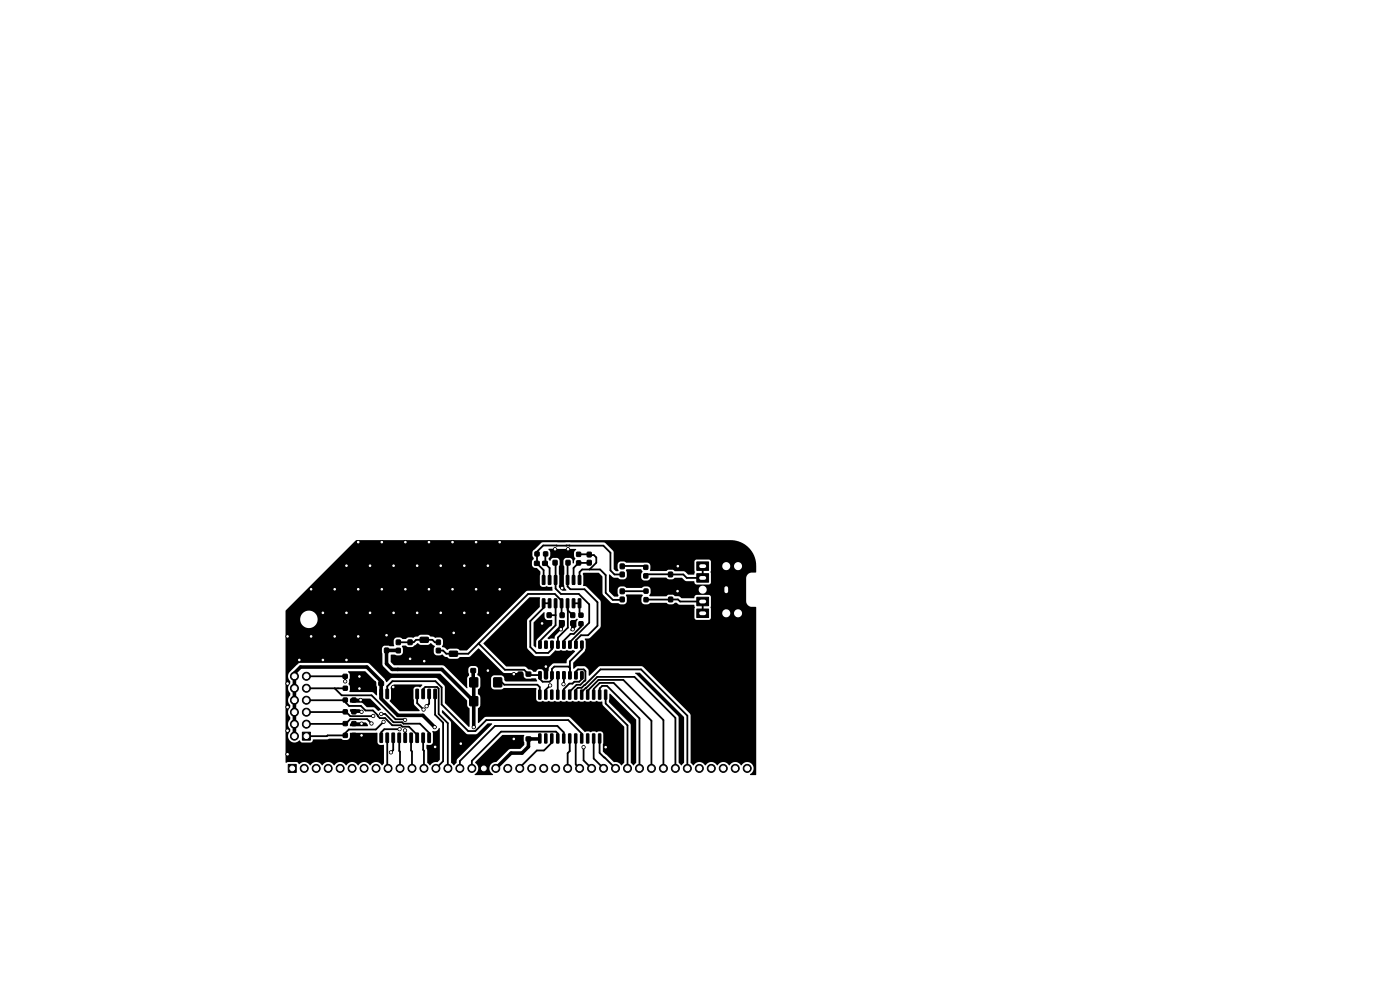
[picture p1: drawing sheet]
<svg xmlns="http://www.w3.org/2000/svg" width="297mm" height="210mm" viewBox="0 0 297 210" stroke-linecap="round" stroke-linejoin="round" font-family="sans-serif">
<g fill="#000" stroke="#000" stroke-width=".21">
<path d="M113.5 117.1h.8v.8h-.8zM113.4 119.1h1v.8h-1zM115.1 119.1h1v.8h-1zM115.3 117.1h.9v.8h-.9zM117.3 118.9h.9v.9h-.9zM117.3 117.2h.9v.9h-.9zM120.1 118.9h.8v.9h-.8zM120.1 117.2h.8v.9h-.8zM122.3 119h.9v.8h-.9zM122.3 117.2h.9v.8h-.9zM124.6 117.2h.8v.9h-.8zM124.6 118.9h.8v.9h-.8z"/>
<path d="M136.6 119.9h.8v.9h-.8zM147.8 119.2h2.5v1.8h-2.5zM81.6 137.5h.8v.9h-.8zM81.6 135.8h.8v.9h-.8zM84.1 135.8h.8v.9h-.8zM84.1 137.5h.8v1h-.8zM86.6 135.8h.8v.9h-.8zM86.6 137.5h.8v.9h-.8zM89.2 135.2h1.5l.2 .2v.7l-.3 .2h-1.3l-.2-.2zM89.2 138.2l1.5-.1 .2 .3v.7l-.3 .2-1.3-.1-.2-.2zM92.6 137.5h.8v1h-.8zM92.6 135.8h.8v.9h-.8z"/>
<path d="M95.4 138.2l1.5-.1 .2 .3v.7l-.3 .2-1.3-.1-.2-.2zM95.4 135.2h1.5l.2 .2v.7l-.3 .2h-1.3l-.2-.2zM114.3 136h.5v1.5h-.5zM115.1 127l.5 .1-.1 1.8h-.5zM115.1 122.1h.5l-.1 1.9-.5-.1zM115.6 136h.5l-.1 1.5h-.5zM116.3 127l.6 .1-.1 1.8h-.5zM116.3 122.1h.6l-.1 1.9-.5-.1zM116.1 130h.8v1h-.8zM116.1 131.8h.8v.9h-.8zM116.8 136h.6l-.1 1.5h-.5zM117.6 127l.6 .1-.1 1.8h-.5z"/>
<path d="M117.6 122.1h.6l-.1 1.9-.5-.1zM118.1 136h.6l-.1 1.5h-.5zM118.9 127l.5 .1-.1 1.8h-.5zM118.9 122.1h.5l-.1 1.9-.5-.1zM119.4 136h.5l-.1 1.5h-.5zM118.8 130h.9v1h-.9zM118.8 131.8h.9v.9h-.9zM120.2 127l.5 .1-.1 1.8h-.5zM120.2 122.1h.5l-.1 1.9-.5-.1zM120.6 136h.6l-.1 1.5h-.5zM121.4 127l.6 .1-.1 1.8h-.5zM121.4 122.1h.6l-.1 1.9-.5-.1z"/>
<path d="M121.1 130h.8v1h-.8zM121.1 131.8h.8v.9h-.8zM121.9 136h.6l-.1 1.5h-.5zM122.7 127l.5 .1v1.8h-.5zM122.7 122.1h.5v1.9l-.5-.1zM122.8 131.9h.9v.8h-.9zM122.8 130.1h.9v.8h-.9zM123.2 136h.5v1.5h-.5zM131.6 126.7h.8v.9h-.8zM131.6 125h.8v.9h-.8zM131.6 121.4h.8v.9h-.8zM131.6 119.7h.8v.9h-.8z"/>
<path d="M136.6 121.7h.8v.9h-.8zM136.6 125h.9v.8h-.9zM136.6 126.8h.9v.8h-.9zM141.8 121.4h.9v.9h-.9zM141.8 119.7h.9v.9h-.9zM141.9 126.7h.8v.9h-.8zM141.9 125h.8v.9h-.8zM147.8 129.2h2.5v1.8h-2.5zM147.8 126.7h2.5v1.8h-2.5zM147.8 121.7h2.5v1.8h-2.5zM153.2 123.8h1.8v2.5h-1.8zM64.2 155.3h1.6v1.7h-1.6z"/>
<path d="M72.8 143.1h.8v.8h-.8zM72.8 155.6h.9v.8h-.9zM72.8 153.1h.9v.8h-.9zM72.8 148.1h.9v.8h-.9zM72.8 145.6h.9v.8h-.9zM72.8 150.6h.9v.8h-.9zM74.6 143.1h.9v.8h-.9zM74.7 155.6h.8v.8h-.8zM74.7 153.1h.8v.8h-.8zM74.7 148.1h.8v.8h-.8zM74.7 145.6h.8v.8h-.8zM74.7 150.6h.8v.8h-.8z"/>
<path d="M78.7 144.6h.9v.8h-.9zM80.6 155.5l.6 .1-.1 1.9-.5-.1zM80.6 146.2l.6 .1-.1 1.9-.5-.1zM80.4 144.6h.9v.8h-.9zM81.9 155.5l.5 .1v1.9l-.5-.1zM81.9 146.2l.5 .1v1.9l-.5-.1zM83.2 155.5l.5 .1-.1 1.9-.5-.1zM83.2 146.2l.5 .1-.1 1.9-.5-.1zM84.4 155.5l.6 .1-.1 1.9-.5-.1zM84.4 146.2l.6 .1-.1 1.9-.5-.1zM85.7 155.5l.5 .1v1.9l-.5-.1zM85.7 146.2l.5 .1v1.9l-.5-.1z"/>
<path d="M87 155.5l.5 .1-.1 1.9-.5-.1zM87 146.2l.5 .1-.1 1.9-.5-.1zM88.2 155.5l.6 .1-.1 1.9-.5-.1zM88.2 146.2l.6 .1-.1 1.9-.5-.1zM89.5 155.5l.6 .1-.1 1.9-.5-.1zM89.5 146.2l.6 .1-.1 1.9-.5-.1zM90.8 155.5l.5 .1-.1 1.9-.4-.1zM90.8 146.2l.5 .1-.1 1.9-.4-.1zM92.1 155.5l.5 .1-.1 1.9-.5-.1zM92.1 146.2l.5 .1-.1 1.9-.5-.1zM99.7 147.8h1.6v1.9h-1.6zM99.7 143.8h1.6v1.9h-1.6z"/>
<path d="M99.9 141.8h1v.9h-1zM101.6 141.8h1v.9h-1zM104.8 147.8h1.6v1.9h-1.6zM104.8 143.8h1.6v1.9h-1.6zM109.9 156.3h1v.9h-1zM109.9 142.6h1v.8h-1zM111.6 156.3h1v.9h-1zM111.6 142.6h1v.8h-1zM114.3 155.7h.5l-.1 1.9h-.4zM114.3 146.4h.5l-.1 1.9h-.4zM114.3 142.5h.5v1.5h-.5zM115.6 155.7h.4v1.9h-.5z"/>
<path d="M115.6 146.4h.4v1.9h-.5zM115.6 142.5h.5l-.1 1.5h-.5zM116.8 155.7h.5l-.1 1.9h-.4zM116.8 146.4h.5l-.1 1.9h-.4zM116.8 142.5h.6l-.1 1.5h-.5zM118.1 155.7h.5l-.1 1.9h-.4zM118.1 146.4h.5l-.1 1.9h-.4zM118.1 142.5h.6l-.1 1.5h-.5zM119.4 155.7h.5l-.1 1.9h-.5zM119.4 146.4h.5l-.1 1.9h-.5zM119.4 142.5h.5l-.1 1.5h-.5zM120.6 155.7h.5v1.9h-.5z"/>
<path d="M120.6 146.4h.5v1.9h-.5zM120.6 142.5h.6l-.1 1.5h-.5zM121.9 155.7h.5l-.1 1.9h-.4zM121.9 146.4h.5l-.1 1.9h-.4zM121.9 142.5h.6l-.1 1.5h-.5zM123.2 155.7h.5l-.1 1.9h-.5zM123.2 146.4h.5l-.1 1.9h-.5zM123.2 142.5h.5v1.5h-.5zM124.4 155.7h.5v1.9h-.5zM124.4 146.4h.5v1.9h-.5zM125.7 155.7h.5l-.1 1.9h-.4zM125.7 146.4h.5l-.1 1.9h-.4z"/>
<path d="M127 155.7h.5l-.1 1.9h-.4zM127 146.4h.5l-.1 1.9h-.4zM128.3 155.7h.4v1.9h-.5zM128.3 146.4h.4v1.9h-.5zM61.1 162.2h1.7v1.7h-1.7z"/>
<circle cx="76" cy="115" r=".34"/>
<circle cx="81" cy="115" r=".34"/>
<circle cx="86" cy="115" r=".34"/>
<circle cx="91" cy="115" r=".34"/>
<circle cx="96" cy="115" r=".34"/>
<circle cx="101" cy="115" r=".34"/>
<circle cx="106" cy="115" r=".34"/>
<circle cx="117.8" cy="116.5" r=".34"/>
<circle cx="120.5" cy="116.5" r=".34"/>
<circle cx="61" cy="135" r=".34"/>
<circle cx="63.5" cy="140" r=".34"/>
<circle cx="66" cy="125" r=".34"/>
<circle cx="66" cy="135" r=".34"/>
<circle cx="68.5" cy="130" r=".34"/>
<circle cx="68.5" cy="140" r=".34"/>
<circle cx="71" cy="135" r=".34"/>
<circle cx="71" cy="125" r=".34"/>
<circle cx="73.5" cy="130" r=".34"/>
<circle cx="73.5" cy="140" r=".34"/>
<circle cx="73.5" cy="120" r=".34"/>
<circle cx="76" cy="135" r=".34"/>
<circle cx="76" cy="125" r=".34"/>
<circle cx="78.5" cy="120" r=".34"/>
<circle cx="78.5" cy="130" r=".34"/>
<circle cx="81" cy="125" r=".34"/>
<circle cx="82" cy="134.8" r=".34"/>
<circle cx="83.5" cy="120" r=".34"/>
<circle cx="83.5" cy="130" r=".34"/>
<circle cx="86" cy="125" r=".34"/>
<circle cx="87" cy="139.8" r=".34"/>
<circle cx="88.5" cy="130" r=".34"/>
<circle cx="88.5" cy="120" r=".34"/>
<circle cx="91" cy="125" r=".34"/>
<circle cx="93.5" cy="130" r=".34"/>
<circle cx="93.5" cy="120" r=".34"/>
<circle cx="96" cy="125" r=".34"/>
<circle cx="96.2" cy="134.2" r=".34"/>
<circle cx="98.5" cy="120" r=".34"/>
<circle cx="98.5" cy="130" r=".34"/>
<circle cx="101" cy="125" r=".34"/>
<circle cx="103.5" cy="130" r=".34"/>
<circle cx="103.5" cy="120" r=".34"/>
<circle cx="106" cy="125" r=".34"/>
<circle cx="115" cy="132.2" r=".34"/>
<circle cx="119" cy="133.5" r=".34"/>
<circle cx="119.2" cy="124.8" r=".34"/>
<circle cx="121.5" cy="133.5" r=".34"/>
<circle cx="143.7" cy="125.4" r=".34"/>
<circle cx="143.8" cy="120.1" r=".34"/>
<circle cx="61" cy="155" r=".34"/>
<circle cx="61" cy="150" r=".34"/>
<circle cx="61" cy="160" r=".34"/>
<circle cx="61" cy="145" r=".34"/>
<circle cx="62.5" cy="146" r=".85"/>
<circle cx="62.5" cy="156.2" r=".85"/>
<circle cx="62.5" cy="143.5" r=".85"/>
<circle cx="62.5" cy="153.6" r=".85"/>
<circle cx="62.5" cy="151.1" r=".85"/>
<circle cx="62.5" cy="148.5" r=".85"/>
<circle cx="65" cy="153.6" r=".85"/>
<circle cx="65" cy="151.1" r=".85"/>
<circle cx="65" cy="148.5" r=".85"/>
<circle cx="65" cy="143.5" r=".85"/>
<circle cx="65" cy="146" r=".85"/>
<circle cx="73.2" cy="144.5" r=".34"/>
<circle cx="76.3" cy="143.5" r=".34"/>
<circle cx="76.3" cy="146.1" r=".34"/>
<circle cx="76.5" cy="148.5" r=".34"/>
<circle cx="76.7" cy="151" r=".34"/>
<circle cx="76.7" cy="156" r=".34"/>
<circle cx="76.7" cy="153.5" r=".34"/>
<circle cx="78.8" cy="153.5" r=".34"/>
<circle cx="79.2" cy="151.9" r=".34"/>
<circle cx="80.9" cy="151.5" r=".34"/>
<circle cx="81.4" cy="153.1" r=".34"/>
<circle cx="82.9" cy="159.6" r=".34"/>
<circle cx="83.4" cy="145.7" r=".34"/>
<circle cx="84.8" cy="154.7" r=".34"/>
<circle cx="85.9" cy="154.9" r=".34"/>
<circle cx="85.9" cy="152.7" r=".34"/>
<circle cx="89.9" cy="150.5" r=".34"/>
<circle cx="90" cy="140.2" r=".34"/>
<circle cx="90.5" cy="149.8" r=".34"/>
<circle cx="92.2" cy="154.2" r=".34"/>
<circle cx="92.3" cy="158.4" r=".34"/>
<circle cx="97.8" cy="157.8" r=".34"/>
<circle cx="100.5" cy="154.2" r=".34"/>
<circle cx="103.5" cy="142.2" r=".34"/>
<circle cx="109" cy="143" r=".34"/>
<circle cx="109" cy="156.8" r=".34"/>
<circle cx="115.8" cy="141.4" r=".34"/>
<circle cx="116.7" cy="145.4" r=".34"/>
<circle cx="119.5" cy="145.1" r=".34"/>
<circle cx="123.8" cy="158.5" r=".34"/>
<circle cx="128.5" cy="158.5" r=".34"/>
<circle cx="64.5" cy="163" r=".85"/>
<circle cx="67.1" cy="163" r=".85"/>
<circle cx="69.6" cy="163" r=".85"/>
<circle cx="72.2" cy="163" r=".85"/>
<circle cx="74.7" cy="163" r=".85"/>
<circle cx="77.2" cy="163" r=".85"/>
<circle cx="79.8" cy="163" r=".85"/>
<circle cx="82.3" cy="163" r=".85"/>
<circle cx="84.9" cy="163" r=".85"/>
<circle cx="87.4" cy="163" r=".85"/>
<circle cx="89.9" cy="163" r=".85"/>
<circle cx="92.5" cy="163" r=".85"/>
<circle cx="95" cy="163" r=".85"/>
<circle cx="97.6" cy="163" r=".85"/>
<circle cx="100.1" cy="163" r=".85"/>
<circle cx="102.6" cy="163" r=".85"/>
<circle cx="105.2" cy="163" r=".85"/>
<circle cx="107.7" cy="163" r=".85"/>
<circle cx="110.3" cy="163" r=".85"/>
<circle cx="112.8" cy="163" r=".85"/>
<circle cx="115.3" cy="163" r=".85"/>
<circle cx="117.9" cy="163" r=".85"/>
<circle cx="120.4" cy="163" r=".85"/>
<circle cx="123" cy="163" r=".85"/>
<circle cx="125.5" cy="163" r=".85"/>
<circle cx="128" cy="163" r=".85"/>
<circle cx="130.6" cy="163" r=".85"/>
<circle cx="133.1" cy="163" r=".85"/>
<circle cx="135.7" cy="163" r=".85"/>
<circle cx="138.2" cy="163" r=".85"/>
<circle cx="140.7" cy="163" r=".85"/>
<circle cx="143.3" cy="163" r=".85"/>
<circle cx="145.8" cy="163" r=".85"/>
<circle cx="148.4" cy="163" r=".85"/>
<circle cx="150.9" cy="163" r=".85"/>
<circle cx="153.4" cy="163" r=".85"/>
<circle cx="156" cy="163" r=".85"/>
<circle cx="158.5" cy="163" r=".85"/>
</g>
<path d="M82 137.9v2.9l1.2 1.2h10.5l6.8 6.8M82 138h2.5M84.5 138h.1M80.9 147.2h.1M92.2 154.3l-2.5-2.6h-5.3l-3.5-3.5v-3.7l-3.1-3h-14l-1.3 1.3v13.4M100.4 142.3l.1 12M114.4 156.8h-2.3v1.6l-1.3 1.4h-2.4l-3.2 3.2" fill="none" stroke="#000" stroke-width=".76"/>
<g fill="none" stroke="#000" stroke-width=".38">
<path d="M115.8 117.5l-.2 2 1 1v2.5M117.8 116.5v1.1M117.8 119.4l.1 .1v5.4l1.1 1.1h3.8l2.2 2.2v3.9l-4.1 4.1v.6M118.1 115.7v.1M120.2 115.7l-.1 .1M120.5 116.5v1.1M120.5 119.4l-.1 5 .6 .6h3l2.7 2.8v5l-2 2h-1.4l-1.1 1v1M120.8 115.7l.1 .1M122.8 117.6h2.1l.2 .2h.9l.5 .5v1.1l-1.4 1.4M125 119.4h-2.2l-1.1 1.1v2.5M82 134.8v1.5M84.4 137.8l-.1 .1"/>
<path d="M84.5 136.3h3.2l.6-.6h3.4l.6 .6h.7M87 138v1.8M90 138.7v1.6M96.2 134.3v1.4M101.5 136.5l5.6 5.6h4.1l1.1 1.1h2.2l.1 .9 .5 .5h1.5l.5-.5v-2.2l.5-.5h3l.3 .3M115.3 128v.9l-2.8 2.9v5.5l1.2 1.2h2.6l.8-.8v-.9M115.4 128h1.1M116.5 132.2l-1.5 .1M116.5 130.5h1.4M117.9 128v4.6l-3.3 3.4v.8M119.1 123l.2 1.8M119.3 132.2v1l-.3 .3"/>
<path d="M119.3 130.5l-.2-.1v-3l-1.4-1.4h-5.7l-12.7 12.7h-4.6l-.7-.7h-1M120.4 128v1.4l1.1 1.1M120.4 129l.1 4.1-2.1 2.1v1.6M121.5 132.2v1.3M121.7 128h1.2v2.2l.3 .3M122.9 123v-1.6l.6-.6h3.8l1.2 1.2v3.8l1.5 1.5 2-.1M123.2 132.3v.7l-1.5 1.5h-.7l-1.4 1.4v.6M123.4 136.8v1l-2.5 2.5v3M132 121.9h-1.6l-.9-.9v-3.7l-1.5-1.5-12.8-.1-1.3 1.3v2.5l1.4 1.4v2.1M132 120.1h4.7l.3 .2M132.3 125.4h4.5M137.3 127.2h4.7"/>
<path d="M142.5 126.9l-.2 .3h1.5l.5 .4h4.8v2.5M143.7 125.4h-1.4M143.8 120.1h-1.6M149.1 120.1v2.5h-3.4l-.7-.7-7.7-.1-.3 .4M65 143.5h7.9M65 148.5h8.4v.6l.6 .7h2.6l.9 .9h1.6l1.5 1.6h1.1l1.5 1.5h1.8l.3 .3h1.5l1.7 1.8M65 151.1l8.4-.1 .9 .9h4.9M65 146h8.2M71 146l1.5 1.5h6.3l5.1 5.1h1.9l.1 .1M72.8 148.5h.1M73.2 143.5v1M75 143.5h1.2"/>
<path d="M75 146.1h1.2M75.2 153.5h1.5M75.2 151h1.5M75.2 148.5h1.3M76.7 153.5h.1M76.7 156h-1.5M78.8 153.5l-.9-.9h-3.6l-.9 1h-8.4M80.9 151.5h.8l1.8 1.7h1.8l.3 .3h3.5l1.9 2v1M81.4 153.1l-1.7 1.7h-5.7l-.8 .7v.5l-8.2 .2M82.1 147.2v-1.6l1.1-1.1h9.2l1.3 1.3v3.6l5.6 5.7h1.5l2.4-2.3h17.3l2.9 2.8v1.1M82.1 156.5v6.3l.2 .2M83.4 145.7v1.5"/>
<path d="M83.4 156.5v2.6l-.5 .5M83.4 145.7h.1M84.7 149h.1M84.7 147.2v1.8M84.7 156.5l.2 6.5M84.8 154.7h-3.3l-.6 .6v1.2M85.9 154.9l.1 1.6M86 147.2v1.8M87.2 156.5v2.7l.2 .2v3.6M87.2 147.7v1.3h-3.8v-1.2M88.5 147.2v2l1.4 1.3M89.8 147.2v-1l.4-.5h2.5l.4 .4v5.4l1.9 1.9v9.6"/>
<path d="M89.8 156.5l.1 6.5M91 147.2v2.1l-.5 .5M92.3 147.2v4.4l1.7 1.7v8.2l-1.5 1.5M92.3 156.5v1.9M102.1 142.3h1.4M105.9 144.2l1.1 1.1h7l.5 .5v1.6M109 143h1.4M109 156.8h1.4M115.8 141.4v1.9M116.7 145.4l-.9 .9v1.1M117 156.7l.1 .8-1.7 1.7h-1.5l-3.6 3.6M118.3 156.7v-1.1l-.3-.4h-11.7l-6.2 6.2v1.6"/>
<path d="M118.4 143.3l-.1 4.1M119.6 156.7v-1.4l-1.4-1.3h-13.2l-7.4 7.4v1.6M119.6 143.3l-.1 1.8M120.9 156.7v2.6l-.5 .5v3.2M122.1 147.4v-1l.5-.5h.8l4-3.9h8.6l9.8 9.8v11.2M122.1 156.7v5.5l.9 .8M122.2 143.3v-.8l.4-.5h1.2l.4 .3v2l-1.1 1h-.8l-1.4 1.4v.7M123.4 147.4v-.6l3.3-3.2h7.9l8.7 8.7v10.7M123.4 143.3v.8l-.5 .5h-1.1l-.4 .4h-.6l-1.2 1.2v1.2M123.8 158.5v2.8l1.7 1.7M124.7 147.4v-.9l2.3-2.3h5.2l8.5 8.5v10.3M125.9 147.4v-1.3l1.3-1.2h3l8 8v10.1"/>
<path d="M125.9 156.7v4.2l2.1 2.1M127.2 156.7v3l3.4 3.3M127.2 147.4v-1.4l.6-.5h1l6.9 6.9v10.6M128.5 147.4v1.8l4.6 4.7v9.1M128.5 156.7v1.8M102.6 163h.6"/>
</g>
<g fill="#000">
<path d="M116.4 116.4l5.8 .1v.1l-.4 .6v1a.37 .37 0 0 1 .3 .3 .37 .37 0 0 1-.3 .3v.6l-.2 .1-.1-.1a.82 .82 0 0 0-.7-1.1l-.9 .1-.4 .5v.9l.2 .4-.1 3.7 .2 .8 .4 .5-.2 .1h-.7l-.7-.7 .1-2.5-.1-1.9 .1-1.2a.73 .73 0 0 0-.7-.7l-.8 .1-.4 .5h-.2l-.2-.5 .3-.5v-.7zM75.5 114.6h79.5a5.4 5.4 0 0 1 5.4 5.4v1.4l-.9 .1a1.21 1.21 0 0 0-1.2 1.2v5.1a1.21 1.21 0 0 0 1.2 .9h.8l.1 .2v35.4l-.1 .1h-1.1l-.1-.1a1.4 1.4 0 0 0 .4-2.2 1.4 1.4 0 0 0-2.3 .3 1.48 1.48 0 0 0-2.5 0 1.48 1.48 0 0 0-2.5 0 1.48 1.48 0 0 0-2.6 0 1.48 1.48 0 0 0-2.5 0l-.6-.6-.1-10.3-10-10-.3-.2h-8.8l-.3 .2-2 1.9-.1-.2-.1-1.2-.6-.6-1.6-.1-.9 .6-.1-.1v-1.2l2.5-2.6 .1-2-.2-.5 1.2-.2 2.1-2.1 .1-.4v-5.3l-3-3-.7-.3-.1-2.5 .1-.2h3.3l.8 .7v3.8l1.9 1.9h1.4l.6 .3 .9-.1 .4-.5v-.9l-.2-.4 .1-.2h3.4l.1 .2-.3 .5v.7a.73 .73 0 0 0 .7 .7h.6l.6-.3h3.4l.5 .3h.7l.6-.3h.3l.7 .4h3.1l.1 .5-.1 2.3 .4 .4h2.7l.4-.4v-1.1h2.4a.85 .85 0 0 0 .9 .9 .85 .85 0 0 0 .8-.9h.8v.2a.85 .85 0 0 0 1.3 .6 .85 .85 0 0 0 0-1.4 .85 .85 0 0 0-1.3 .6h-.8v-.2a.85 .85 0 0 0-.9-.6 .85 .85 0 0 0-.8 .8h-2.4v-3.4l-.2-.3-2.8-.1a.67 .67 0 0 0-.6 .7h-2.6l-.6-.4h-.8l-.6-.4h-.7l-.6 .4h-3.4l-.2-.2 .3-.5v-.8h10.2a.85 .85 0 0 0 1.2 .9 .85 .85 0 0 0 .3-1.4 .85 .85 0 0 0-1.4 .3l-.1 .2h-10.2a.73 .73 0 0 0-.7-.6h-.6l-.6 .3h-3.2l-.5-.3h-.8l-.4 .3-.2 .3v.9l.2 .5-.2 .2-.7-.1-1.1-1.1v-3.5h.2l.8 .6 .9 .1 .5 .3h.7a.73 .73 0 0 0 .7-.7v-.8l-.2-.4 .1-.2h3.1a.83 .83 0 0 1 0 1.1l.1 .8 .5 .4h1l.5-.6h3.2l.7 .4h.6l.6-.3h1.4l.9 .7h1.8l.1 .4 .3 .3h2.7l.4-.4v-3.6h2.4v.2a.85 .85 0 0 0 1 .7 .85 .85 0 0 0 .7-.9h.8v.2a.85 .85 0 0 0 1.3 .6 .85 .85 0 0 0 0-1.4 .85 .85 0 0 0-1.3 .6h-.8v-.2a.86 .86 0 0 0-.9-.6 .86 .86 0 0 0-.8 .8h-2.4v-.9l-.4-.4h-2.7l-.4 .4 .1 2.2-.2 .6h-1.2l-.8-.7h-2l-.7-.4h-.6l-.6 .3h-3.3l-.1-.1 .1-1a.73 .73 0 0 0-.7-.7l-4.4 .1-.5-.3h-.8l-.3 .2-.3 .4v.9l.2 .4-.5 .2-.5-.5v-3.7l-2-1.9-13-.1-.4 .2-1.8 1.7-.1 1 .3 .6-.3 .6-.1 .7a.89 .89 0 0 0 1.1 .7l.7 .8-.1 2.6 .2 .4 .4 .2 .9-.2 .3 .2 .8-.1 .1 .9h-5.2l-.4 .2-12.5 12.4-1.5 .1-.7-.4h-1.5l-.5 .3-.6-.5-.5-.2 .2-.5v-.9l-.3-.4-.3-.2-1 .1-.5-.2-.6-.1-.6-.4-1.5 .1-.5 .3-.6 .1a.54 .54 0 0 1-.8 .1h-.7l-.5 .4h-.7l-.5-.4h-.8l-.3 .2-.3 .4 .1 1.3-1.9-.2-.4 .2-.3 .5 .2 3.6 1.4 1.5 .5 .2h10.3l5.7 5.7v1.1l.5 .6-.1 3.9-5.1-5v-3.6l-1.8-1.8h-9.4l-1.2 .9-.5-.7-3.1-3.2-.5-.2h-14.2l-.5 .2-1.5 1.5a1.42 1.42 0 0 0-.1 2.2l-.2 .6a1.42 1.42 0 0 0 .2 2v.4a1.42 1.42 0 0 0 0 2.1l-.2 .6a1.42 1.42 0 0 0 .2 2v.4a1.42 1.42 0 0 0 0 2.1v.4a1.39 1.39 0 0 0 0 2.1 1.39 1.39 0 0 0 2-.2l.4 .5h1.9l.3-.1 .3-.5 5.9-.2 .4 .3h.7l.7-.4 .1-1.2h5.7l.1 2.2 .4 .4 1 .1v3.8l-.5 .5a1.48 1.48 0 0 0-2.5 0 1.48 1.48 0 0 0-2.5 0 1.48 1.48 0 0 0-2.6 0 1.48 1.48 0 0 0-2.5 0 1.48 1.48 0 0 0-2.6 0 1.48 1.48 0 0 0-2.5 0 1.52 1.52 0 0 0-2.4-.3l-.4-.4-1.9-.1-.4 .2-.1-.1v-30.4h3.1a1.85 1.85 0 0 0 2.6 1.8 1.85 1.85 0 0 0 .4-3.2 1.85 1.85 0 0 0-3 1.1v.3h-3.1v-1.8zM82.9 138.9l2.2 .1 .4-.6v-.8l-.3-.5 .2-.1 .7-.1 .5 .4h.8l1.2-.9 .7 .4h1.5l.7-.4 .8 .7-.3 .5v.7l.3 .6 1 .1 .5-.2 .5 .5 .6 .1 .6 .4 1.5-.1 .6-.3 2-.1 2-1.8 5.2 5.2 4.1 .1 .2 .2a.81 .81 0 0 0 .7 1l1.8-.1 .4 .6-6.7 .1-.3-.4a.79 .79 0 0 0-.7-1l-1.5 .1-.5 .2-.1 .4v1.7l.3 .5 .4 .2h1.4l.6-.4 6.8 .1v2.3l.2 .3 .4 .2 .8-.1 .5 .2 .8-.2 .5 .2 .8-.2 .4 .2 .8-.2 .5 .2 .8-.2 .5 .2 .8-.2 .4 .2 .8-.2 .5 .2 .8-.2 .5 .2 .8-.2 .4 .2 .9-.2 .4 .1h.7l.2 .9 4.5 4.5v7.6l-.5 .5h-.2a1.51 1.51 0 0 0-1.5-.7l-2.3-2.2 .1-3.7-.1-.3-.5-.3-.8 .2-.5-.2-.8 .2-.4-.2-.9 .2-3.2-3.2h-17.7l-.4 .1-1.2 1.2-.1-3.1 .5-.6v-1.7l-.2-.5-.3-.3v-.9l.5-.6v-1.8l-.2-.4-.4-.3 .1-1.2a.73 .73 0 0 0-.7-.7l-1.1 .1-.2 .5v.7a.67 .67 0 0 1-.2 1.1v2.2l-.2 .1-4.8-4.8-10.6-.1-.7-.7zM102.6 136.4l9.7-9.7h2.2v2.1l-2.7 2.7 .1 6.1 1.4 1.4 .4 .2h2.8l1.3-1.3 .8 .2 .4-.2 .9 .2 .4-.2 .8 .2 .4-.2 .5 .2-1.6 1.8-.3 .8h-2.6l-.3 .2-.8 .8-.2 2.2-.8-.1v-1.3l-.4-.5h-.7l-.6 .5-.6-.1a.89 .89 0 0 0-1-.4l-.8-.6h-3.9l-4.8-4.8zM113.2 132l2.2-2.1 .2 .1-.1 .8a.73 .73 0 0 0 .7 .7h.9l.1 .9-3.2 3.1-.2 .5v1.2l-.2 .1-.4-.4zM118.6 131.5l1.2 .1v1.3l-2 1.9-.2 .7h-.8l-.4 .1-.2-.3 2.3-2.3zM121.2 131.6l.7-.1 .5-.3 .2 .2-.3 .5v1l-.9 .9-.4-.2 .2-.4zM74.3 150.5l1.9-.1 .7 .7-2.2 .1-.5-.3zM73.8 142.4h3.7l2.3 2.4 .2 2.7h-.2l-.9-.7h-4.7v-1.2l-.3-.6 .3-1.8zM74.3 153.5l.3-.3h3l.3 .4 .2 .3-.2 .2h-3.6l-.1-.2zM74.3 148.2h4.3l2.2 2.3-.5 .3-1-.8h-1.5l-1-.9-2.5-.1zM82.9 145.8l.7-.6h5.9l.1 .2-.3 .3a.35 .35 0 0 1-.6 0h-.6l-.4 .4v2l.2 1.4 1.1 1.1-.1 .3-4.2-.1-2-2.1 .2-.5z"/>
<path d="M91.7 155.1a1.26 1.26 0 0 0 1.5-.7l.1 6.7a.9 .9 0 0 1-1.1 .6l-1 .7-.6-.6v-2.6l-.1-1.1 .1-.1h.9l.3-.4zM93.8 150.7h.2l5.1 5h2.1l2.2-2.2h1l-7.5 7.6a1.09 1.09 0 0 1-.5 1.2h-.2l-.5-.5v-8.6l-1.9-2zM106.5 155.9h4.7l-.1 1.1 .1 1-.8 .9-2.4 .1-2.7 2.6a1.42 1.42 0 0 0-1.4 1.1 1.42 1.42 0 0 0 .7 1.6l-.1 .1h-3.8a1.51 1.51 0 0 0 .2-2.5l-.1-.3zM129.3 147.2h.2l5.5 5.5v9.1l-.5 .5-.7-.5v-8.1l-4.6-4.7zM134.7 142.8l1.1-.1 9.3 9.4v9.7l-.5 .5-.6-.5-.1-9.8z"/>
<circle cx="83.4" cy="145.7" r=".19"/>
</g>
<g fill="#fff" stroke="#fff" stroke-width=".21">
<circle cx="92.2" cy="154.2" r=".17"/>
<circle cx="100.5" cy="154.2" r=".17"/>
<circle cx="76.7" cy="153.5" r=".17"/>
<circle cx="76.3" cy="143.5" r=".17"/>
<circle cx="61" cy="135" r=".17"/>
<circle cx="78.5" cy="130" r=".17"/>
<circle cx="71" cy="135" r=".17"/>
<circle cx="86" cy="115" r=".17"/>
<circle cx="121.5" cy="133.5" r=".17"/>
<circle cx="109" cy="143" r=".17"/>
<circle cx="91" cy="125" r=".17"/>
<circle cx="87" cy="139.8" r=".17"/>
<circle cx="81" cy="125" r=".17"/>
<circle cx="83.5" cy="130" r=".17"/>
<circle cx="76" cy="115" r=".17"/>
<circle cx="73.5" cy="130" r=".17"/>
<circle cx="81" cy="115" r=".17"/>
<circle cx="97.8" cy="157.7" r=".17"/>
<circle cx="82" cy="134.8" r=".17"/>
<circle cx="96.2" cy="134.2" r=".17"/>
<circle cx="61" cy="155" r=".17"/>
<circle cx="68.5" cy="140" r=".17"/>
<circle cx="128.5" cy="158.5" r=".17"/>
<circle cx="76.7" cy="156" r=".17"/>
<circle cx="86" cy="125" r=".17"/>
<circle cx="103.5" cy="142.2" r=".17"/>
<circle cx="66" cy="125" r=".17"/>
<circle cx="98.5" cy="120" r=".17"/>
<circle cx="76.5" cy="148.5" r=".17"/>
<circle cx="115.8" cy="141.4" r=".17"/>
<circle cx="119.2" cy="124.8" r=".17"/>
<circle cx="109" cy="156.8" r=".17"/>
<circle cx="98.5" cy="130" r=".17"/>
<circle cx="73.5" cy="120" r=".17"/>
<circle cx="83.4" cy="145.7" r=".17"/>
<circle cx="88.5" cy="120" r=".17"/>
<circle cx="73.5" cy="140" r=".17"/>
<circle cx="106" cy="115" r=".17"/>
<circle cx="119" cy="133.5" r=".17"/>
<circle cx="61" cy="150" r=".17"/>
<circle cx="120.5" cy="116.5" r=".17"/>
<circle cx="93.5" cy="120" r=".17"/>
<circle cx="93.5" cy="130" r=".17"/>
<circle cx="115" cy="132.2" r=".17"/>
<circle cx="63.5" cy="140" r=".17"/>
<circle cx="96" cy="115" r=".17"/>
<circle cx="61" cy="160" r=".17"/>
<circle cx="101" cy="115" r=".17"/>
<circle cx="83.5" cy="120" r=".17"/>
<circle cx="61" cy="145" r=".17"/>
<circle cx="143.7" cy="125.4" r=".17"/>
<circle cx="92.3" cy="158.4" r=".17"/>
<circle cx="103.5" cy="120" r=".17"/>
<circle cx="103.5" cy="130" r=".17"/>
<circle cx="76" cy="125" r=".17"/>
<circle cx="91" cy="115" r=".17"/>
<circle cx="90" cy="140.2" r=".17"/>
<circle cx="76.3" cy="146.1" r=".17"/>
<circle cx="78.5" cy="120" r=".17"/>
<circle cx="96" cy="125" r=".17"/>
<circle cx="76.7" cy="151" r=".17"/>
<circle cx="68.5" cy="130" r=".17"/>
<circle cx="88.5" cy="130" r=".17"/>
<circle cx="106" cy="125" r=".17"/>
<circle cx="143.8" cy="120.1" r=".17"/>
<circle cx="76" cy="135" r=".17"/>
<circle cx="71" cy="125" r=".17"/>
<circle cx="101" cy="125" r=".17"/>
<circle cx="117.8" cy="116.5" r=".17"/>
<circle cx="66" cy="135" r=".17"/>
<circle cx="123.8" cy="158.5" r=".17"/>
<circle cx="84.8" cy="154.7" r=".17"/>
<circle cx="119.5" cy="145.1" r=".17"/>
<circle cx="116.7" cy="145.4" r=".17"/>
<circle cx="89.9" cy="150.5" r=".17"/>
<circle cx="81.4" cy="153.1" r=".17"/>
<circle cx="85.9" cy="152.7" r=".17"/>
<circle cx="85.9" cy="154.9" r=".17"/>
<circle cx="73.2" cy="144.5" r=".17"/>
<circle cx="82.9" cy="159.6" r=".17"/>
<circle cx="78.8" cy="153.5" r=".17"/>
<circle cx="90.5" cy="149.8" r=".17"/>
<circle cx="80.9" cy="151.5" r=".17"/>
<circle cx="79.2" cy="151.9" r=".17"/>
<circle cx="156.6" cy="130.1" r=".6"/>
<circle cx="156.6" cy="120.1" r=".6"/>
<circle cx="154.1" cy="130.1" r=".6"/>
<circle cx="154.1" cy="120.1" r=".6"/>
<circle cx="149.1" cy="125.1" r=".6"/>
<circle cx="65" cy="156.2" r=".5"/>
<circle cx="62.5" cy="156.2" r=".5"/>
<circle cx="65" cy="153.6" r=".5"/>
<circle cx="62.5" cy="153.6" r=".5"/>
<circle cx="65" cy="151.1" r=".5"/>
<circle cx="62.5" cy="151.1" r=".5"/>
<circle cx="65" cy="148.5" r=".5"/>
<circle cx="62.5" cy="148.5" r=".5"/>
<circle cx="65" cy="146" r=".5"/>
<circle cx="62.5" cy="146" r=".5"/>
<circle cx="65" cy="143.5" r=".5"/>
<circle cx="62.5" cy="143.5" r=".5"/>
<circle cx="65.5" cy="131.4" r="1.6"/>
<circle cx="62" cy="163" r=".5"/>
<circle cx="64.5" cy="163" r=".5"/>
<circle cx="67.1" cy="163" r=".5"/>
<circle cx="69.6" cy="163" r=".5"/>
<circle cx="72.2" cy="163" r=".5"/>
<circle cx="74.7" cy="163" r=".5"/>
<circle cx="77.2" cy="163" r=".5"/>
<circle cx="79.8" cy="163" r=".5"/>
<circle cx="82.3" cy="163" r=".5"/>
<circle cx="84.9" cy="163" r=".5"/>
<circle cx="87.4" cy="163" r=".5"/>
<circle cx="89.9" cy="163" r=".5"/>
<circle cx="92.5" cy="163" r=".5"/>
<circle cx="95" cy="163" r=".5"/>
<circle cx="97.6" cy="163" r=".5"/>
<circle cx="100.1" cy="163" r=".5"/>
<circle cx="102.6" cy="163" r=".5"/>
<circle cx="105.2" cy="163" r=".5"/>
<circle cx="107.7" cy="163" r=".5"/>
<circle cx="110.3" cy="163" r=".5"/>
<circle cx="112.8" cy="163" r=".5"/>
<circle cx="115.3" cy="163" r=".5"/>
<circle cx="117.9" cy="163" r=".5"/>
<circle cx="120.4" cy="163" r=".5"/>
<circle cx="123" cy="163" r=".5"/>
<circle cx="125.5" cy="163" r=".5"/>
<circle cx="128" cy="163" r=".5"/>
<circle cx="130.6" cy="163" r=".5"/>
<circle cx="133.1" cy="163" r=".5"/>
<circle cx="135.7" cy="163" r=".5"/>
<circle cx="138.2" cy="163" r=".5"/>
<circle cx="140.7" cy="163" r=".5"/>
<circle cx="143.3" cy="163" r=".5"/>
<circle cx="145.8" cy="163" r=".5"/>
<circle cx="148.4" cy="163" r=".5"/>
<circle cx="150.9" cy="163" r=".5"/>
<circle cx="153.4" cy="163" r=".5"/>
<circle cx="156" cy="163" r=".5"/>
<circle cx="158.5" cy="163" r=".5"/>
</g>
<path d="M148.7 130.1h.7M148.7 127.6h.7M148.7 120.1h.7M148.7 122.6h.7M154.1 124.7v.7" fill="none" stroke="#fff" stroke-width=".8"/>
</svg>
